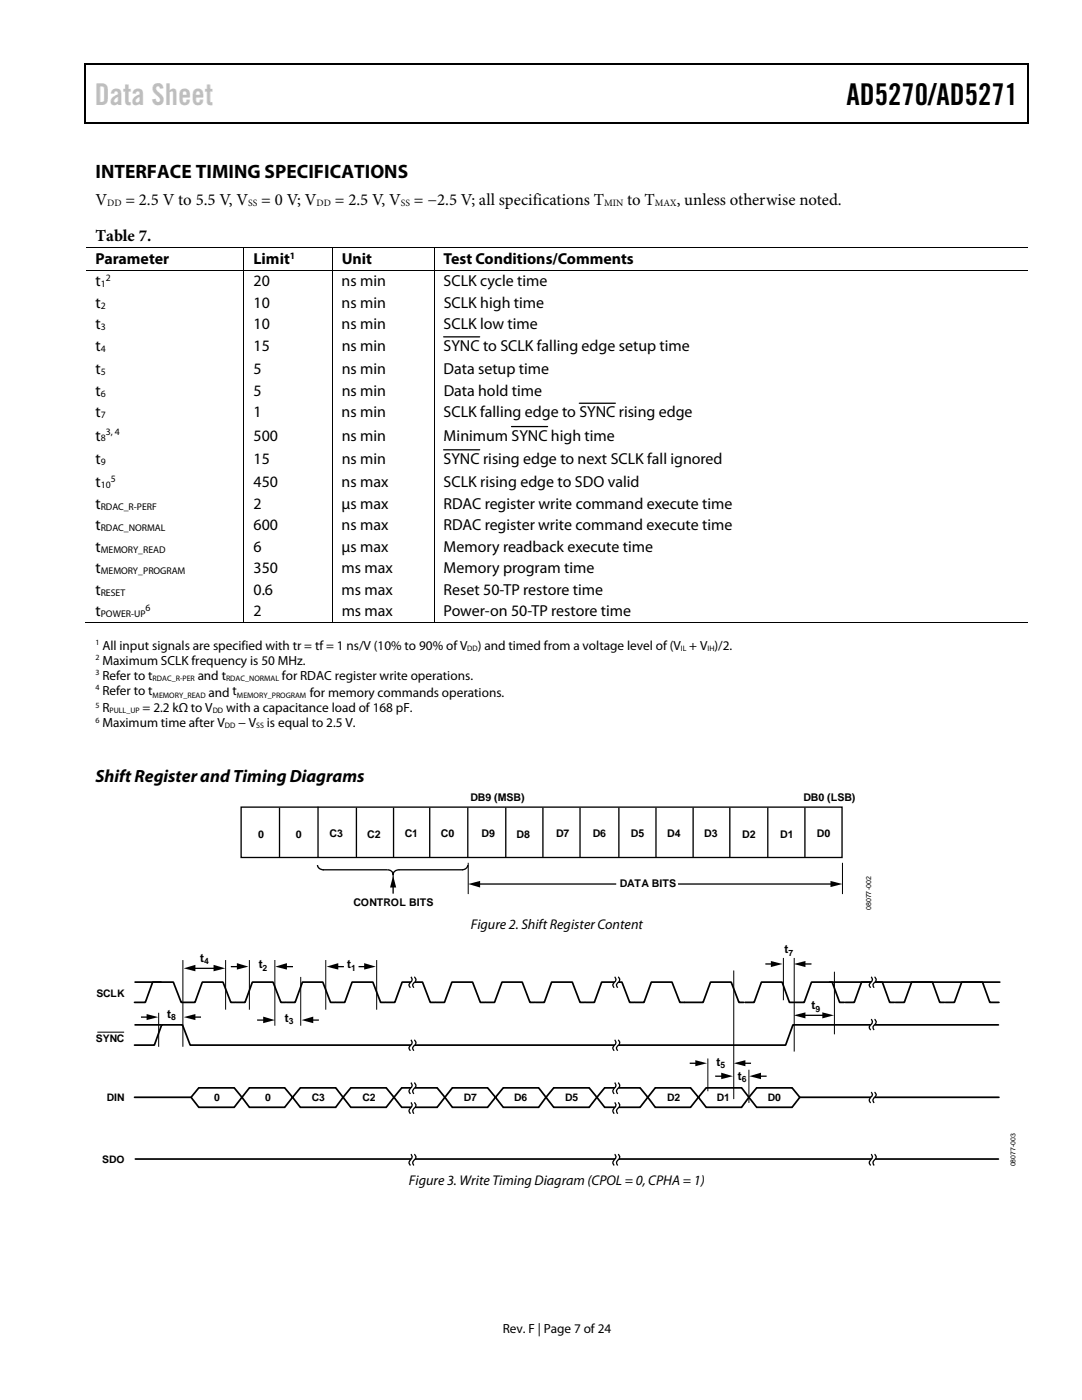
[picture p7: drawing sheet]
<svg xmlns="http://www.w3.org/2000/svg" width="216mm" height="279mm" viewBox="0 0 216 279" stroke-linecap="round" stroke-linejoin="round" font-family="sans-serif">
<defs><g id="words">
<text font-size="6" fill="#c0c0c0" x="18.9" y="21">Data Sheet</text>
<text font-size="6" x="168.9" y="21">AD5270/AD5271</text>
<text font-size="3.9" x="19" y="35.6">INTERFACE TIMING SPECIFICATIONS</text>
<text font-size="3.5" x="19" y="156">Shift Register and Timing Diagrams</text>
<g font-size="3.3">
<text x="19" y="41">V</text>
<text x="25" y="41">= 2.5 V to 5.5 V, V</text>
<text x="52.1" y="41">= 0 V; V</text>
<text x="66.8" y="41">= 2.5 V, V</text>
<text x="82.6" y="41">= −2.5 V; all specifications T</text>
<text x="125.1" y="41">to T</text>
<text x="135" y="41">, unless otherwise noted.</text>
<text x="19.1" y="48.1">Table 7.</text>
</g>
<g font-size="3.2">
<text x="19" y="52.7">Parameter</text>
<text x="50.6" y="52.7">Limit</text>
<text x="68.2" y="52.7">Unit</text>
<text x="88.5" y="52.7">Test Conditions/Comments</text>
<text x="19" y="57.2">t</text>
<text x="50.6" y="57.2">20</text>
<text x="68.2" y="57.2">ns min</text>
<text x="88.5" y="57.2">SCLK cycle time</text>
<text x="19" y="61.4">t</text>
<text x="19" y="65.7">t</text>
<text x="50.6" y="61.4">10</text>
<text x="50.6" y="65.7">10</text>
<text x="68.2" y="65.7">ns min</text>
<text x="68.2" y="61.4">ns min</text>
<text x="88.5" y="65.7">SCLK low time</text>
<text x="88.5" y="61.4">SCLK high time</text>
<text x="19" y="70">t</text>
<text x="50.6" y="70">15</text>
<text x="68.2" y="70">ns min</text>
<text x="88.5" y="70">SYNC to SCLK falling edge setup time</text>
<text x="19" y="74.7">t</text>
<text x="50.6" y="74.7">5</text>
<text x="68.2" y="74.7">ns min</text>
<text x="88.5" y="74.7">Data setup time</text>
<text x="19" y="79">t</text>
<text x="19" y="83.3">t</text>
<text x="50.6" y="83.3">1</text>
<text x="50.6" y="79">5</text>
<text x="68.2" y="83.3">ns min</text>
<text x="68.2" y="79">ns min</text>
<text x="88.5" y="83.3">SCLK falling edge to SYNC rising edge</text>
<text x="88.5" y="79">Data hold time</text>
<text x="19" y="87.9">t</text>
<text x="50.6" y="87.9">500</text>
<text x="68.2" y="87.9">ns min</text>
<text x="88.5" y="87.9">Minimum SYNC high time</text>
<text x="19" y="92.6">t</text>
<text x="50.6" y="92.6">15</text>
<text x="68.2" y="92.6">ns min</text>
<text x="88.5" y="92.6">SYNC rising edge to next SCLK fall ignored</text>
<text x="19" y="97.2">t</text>
<text x="19" y="101.5">t</text>
<text x="50.6" y="97.2">450</text>
<text x="50.6" y="101.5">2</text>
<text x="68.2" y="101.5">μs max</text>
<text x="68.2" y="97.2">ns max</text>
<text x="88.5" y="101.5">RDAC register write command execute time</text>
<text x="88.5" y="97.2">SCLK rising edge to SDO valid</text>
<text x="19" y="105.8">t</text>
<text x="50.6" y="105.8">600</text>
<text x="68.2" y="105.8">ns max</text>
<text x="88.5" y="105.8">RDAC register write command execute time</text>
<text x="19" y="110.1">t</text>
<text x="50.6" y="110.1">6</text>
<text x="68.2" y="110.1">μs max</text>
<text x="88.5" y="110.1">Memory readback execute time</text>
<text x="19" y="114.4">t</text>
<text x="19" y="118.7">t</text>
<text x="50.6" y="114.4">350</text>
<text x="50.6" y="118.7">0.6</text>
<text x="68.2" y="114.4">ms max</text>
<text x="68.2" y="118.7">ms max</text>
<text x="88.5" y="114.4">Memory program time</text>
<text x="88.5" y="118.7">Reset 50-TP restore time</text>
<text x="19" y="123">t</text>
<text x="50.6" y="123">2</text>
<text x="68.2" y="123">ms max</text>
<text x="88.5" y="123">Power-on 50-TP restore time</text>
</g>
<g font-size="2.8">
<text x="93.9" y="185.3">Figure 2. Shift Register Content</text>
<text x="81.6" y="236.4">Figure 3. Write Timing Diagram (CPOL = 0, CPHA = 1)</text>
</g>
<g font-size="2.6">
<text x="20.4" y="129.7">All input signals are specified with tr = tf = 1 ns/V (10% to 90% of V</text>
<text x="95.4" y="129.7">) and timed from a voltage level of (V + V )/2.</text>
<text x="20.4" y="132.7">Maximum SCLK frequency is 50 MHz.</text>
<text x="20.4" y="135.7">Refer to t</text>
<text x="39.5" y="135.7">and t</text>
<text x="56.3" y="135.7">for RDAC register write operations.</text>
<text x="20.4" y="138.7">Refer to t</text>
<text x="20.4" y="142.2">R</text>
<text x="28.4" y="142.2">= 2.2 kΩ to V</text>
<text x="41.6" y="139.2">and t</text>
<text x="45.1" y="142.2">with a capacitance load of 168 pF.</text>
<text x="61.8" y="139.2">for memory commands operations.</text>
<text x="20.4" y="145.2">Maximum time after V</text>
<text x="47.5" y="145.2">− V</text>
<text x="53.3" y="145.2">is equal to 2.5 V.</text>
<text x="100.3" y="266">Rev. F | Page 7 of 24</text>
</g>
<g font-size="2.4">
<text x="39.9" y="191.9">t</text>
<text x="156.5" y="190.3">t</text>
<text x="51.6" y="193.2">t</text>
<text x="69.3" y="193.2">t</text>
<text x="33.4" y="203.1">t</text>
<text x="56.8" y="203.9">t</text>
<text x="161.9" y="201.4">t</text>
<text x="143" y="212.7">t</text>
<text x="147.2" y="215.5">t</text>
</g>
<g font-size="2.1">
<text x="93.9" y="159.9">DB9 (MSB)</text>
<text x="160.3" y="159.9">DB0 (LSB)</text>
<text x="51.5" y="167.2">0</text>
<text x="59" y="167.2">0</text>
<text x="65.8" y="167.1">C3</text>
<text x="73.3" y="167.2">C2</text>
<text x="80.8" y="167.1">C1</text>
<text x="88" y="167.1">C0</text>
<text x="96.1" y="167.1">D9</text>
<text x="103.1" y="167.2">D8</text>
<text x="111" y="167.1">D7</text>
<text x="118.3" y="167.1">D6</text>
<text x="125.9" y="167.1">D5</text>
<text x="133.1" y="167.1">D4</text>
<text x="140.5" y="167.1">D3</text>
<text x="148.1" y="167.2">D2</text>
<text x="155.7" y="167.2">D1</text>
<text x="163" y="167.1">D0</text>
<text x="123.7" y="177.1">DATA BITS</text>
<text x="70.5" y="180.9">CONTROL BITS</text>
<text x="19.2" y="198.9">SCLK</text>
<text x="19.1" y="207.9">SYNC</text>
<text x="21.3" y="219.7">DIN</text>
<text x="42.8" y="219.7">0</text>
<text x="52.9" y="219.7">0</text>
<text x="62.2" y="219.7">C3</text>
<text x="72.3" y="219.7">C2</text>
<text x="92.6" y="219.7">D7</text>
<text x="102.6" y="219.7">D6</text>
<text x="112.8" y="219.7">D5</text>
<text x="133.1" y="219.7">D2</text>
<text x="143.1" y="219.7">D1</text>
<text x="153.2" y="219.7">D0</text>
<text x="20.4" y="232">SDO</text>
</g>
<g font-size="1.9">
<text x="21.4" y="41.2">DD</text>
<text x="49.5" y="41.2">SS</text>
<text x="63.2" y="41.2">DD</text>
<text x="80" y="41.2">SS</text>
<text x="120.5" y="41.2">MIN</text>
<text x="130.7" y="41.2">MAX</text>
<text x="57.8" y="51.6">1</text>
<text x="20.1" y="57.3">1</text>
<text x="21.1" y="56.1">2</text>
<text x="20.1" y="61.6">2</text>
<text x="20.1" y="65.9">3</text>
<text x="20.1" y="70.2">4</text>
<text x="20.1" y="74.8">5</text>
<text x="20.1" y="79.1">6</text>
<text x="20.1" y="83.4">7</text>
<text x="20.1" y="88.1">8</text>
<text x="21.1" y="86.9">3, 4</text>
<text x="20.1" y="92.7">9</text>
<text x="20.1" y="97.4">10</text>
<text x="20.1" y="101.7">RDAC_R-PERF</text>
<text x="22.1" y="96.2">5</text>
<text x="20.1" y="106">RDAC_NORMAL</text>
<text x="20.1" y="110.3">MEMORY_READ</text>
<text x="20.1" y="114.6">MEMORY_PROGRAM</text>
<text x="20.1" y="118.9">RESET</text>
<text x="20.1" y="123.2">POWER-UP</text>
<text x="29" y="121.9">6</text>
</g>
<g font-size="1.7">
<text x="157.4" y="190.8">7</text>
<text x="40.7" y="192.4">4</text>
<text x="52.4" y="193.7">2</text>
<text x="70.1" y="193.7">1</text>
<text x="34.2" y="203.6">8</text>
<text x="162.7" y="202">9</text>
<text x="57.6" y="204.4">3</text>
<text x="143.8" y="213.2">5</text>
<text x="148" y="216">6</text>
</g>
<g font-size="1.6">
<text x="19" y="128.8">1</text>
<text x="19" y="131.8">2</text>
<text x="93.2" y="129.9">DD</text>
<text x="135.8" y="129.9">IL</text>
<text x="141.2" y="129.9">IH</text>
<text x="19" y="134.8">3</text>
<text x="19" y="137.8">4</text>
<text x="30.5" y="135.8">RDAC_R-PER</text>
<text x="45.1" y="135.8">RDAC_NORMAL</text>
<text x="19" y="141.3">5</text>
<text x="21.8" y="142.3">PULL_UP</text>
<text x="30.5" y="139.4">MEMORY_READ</text>
<text x="42.4" y="142.3">DD</text>
<text x="47.3" y="139.4">MEMORY_PROGRAM</text>
<text x="19" y="144.3">6</text>
<text x="44.9" y="145.3">DD</text>
<text x="51.1" y="145.3">SS</text>
</g>
<g font-size="1.4">
<text x="173.8" y="181.7" transform="rotate(-90 173.8 181.7)">08077-002</text>
<text x="202.6" y="232.8" transform="rotate(-90 202.6 232.8)">08077-003</text>
</g>
</g></defs>
<g fill="#000">
<path d="M16.9 12.7h.2v1h-.2zM205.1 12.7h.2v1h-.2zM205.1 12.7h.2v.3h-.2zM82.3 24.4h.2v.3h-.2zM205.1 24.4h.2v.3h-.2zM78.4 174.8l.7 2.3h-1.3zM93.4 176.4l2.4-.6v1.3zM165.7 175.8l2.4 .6-2.4 .6zM36.7 193.3l2.3-.7v1.2zM42.6 192.6l2.3 .7-2.3 .5zM47.3 192.2l2.3 .7-2.3 .6zM54.9 192.9l2.4-.7v1.3z"/>
<path d="M65.2 192.9l2.3-.7v1.3zM72.7 192.2l2.3 .7-2.3 .6zM153.8 191.8l2.3 .6-2.3 .6zM158.4 192.4l2.3-.6v1.2zM29.3 202.4l2.3 .6-2.3 .6zM36.7 203l2.3-.6v1.2zM52.5 202.9l2.3 .7-2.3 .6zM60.2 203.6l2.3-.7v1.3zM138.7 211.6l2.4 .6-2.4 .6zM143.9 214.1l2.3 .7-2.3 .6zM146.4 212.2l2.3-.6v1.2zM149.5 214.8l2.3-.7v1.3z"/>
<path d="M158.4 202.6l2.3-.6v1.2zM164.1 202l2.3 .6-2.3 .6z"/>
</g>
<path d="M16.9 12.8h188.2M17 13.7v11M205.2 13.7v11M205.1 24.5h-188.2M88.5 67.2h7.2M88.5 89.8h7.2M102.1 85.1h7.2M115.6 80.5h7.2" fill="none" stroke="#000" stroke-width=".25"/>
<g fill="none" stroke="#000" stroke-width=".2">
<path d="M17.1 53.9h188M48.7 49.5v4.3M48.7 54v70.4M66.3 49.5v4.3M66.3 54v70.4M86.6 49.5v4.3M86.6 54v70.4M205.1 49.4h-188M16.9 124.3h31.7M48.8 124.3h17.4M66.4 124.3h20.1M86.7 124.3h118.4"/>
<path d="M93.4 172.2v6.2M168.1 172.2v6.2M36.5 191.6v17.3M45 191.6v9.9M49.8 191.6v9.9M54.8 191.6v13.1M60 195v9.7M65 191.6v9.9M75.2 191.6v9.9M146.4 193.7v25.7M156.3 191.2v8.4M158.5 191.2v18.7"/>
<path d="M166.5 193.9v12.5M19.4 206h5.4M31.7 202.1v6.8M141.2 211.2v6.6M149.4 213.5v6.6"/>
</g>
<g fill="none" stroke="#000" stroke-width=".26">
<path d="M48.1 161.1h119.9v10h-119.9zM55.8 161.2v10M63.4 172.6a1.08 1.08 0 0 0 1.2 1M63.5 161v10.2M64.4 173.6h12.9a1.05 1.05 0 0 1 1.1 1 1.04 1.04 0 0 1 1.3-1M71.1 161.2v9.9M78.4 176.7v1.7M78.5 161.2v10M79.6 173.6h12.7M85.7 161.2v9.9M93.3 172.6a1.05 1.05 0 0 1-1.1 1M93.3 161.2v10"/>
<path d="M95.4 176.4h27.6M100.9 161.2v9.9M108.3 161.2v9.9M115.7 161.2v9.9M123.5 161.2v9.9M130.9 161.2v9.9M135.3 176.4h30.9M138.3 161.2v9.9M145.6 161.2v9.9M153.2 161.2v9.9M160.6 161.2v10M38.5 193.3h4.5"/>
<path d="M46.1 192.9h1.6M56.8 192.9h1.7M67.1 192.9h1.5M71.5 192.9h1.6M82 195l.2 .6-.6 1 .3 .5M82.7 195l.2 .3 .1 .3-.7 1 .3 .5M122.6 195l.3 .6-.6 1 .3 .5M123.3 195l.4 .6-.7 1 .3 .5M152.7 192.4h1.6M160.3 192.4h1.6M173.8 195l.3 .6-.7 1 .3 .5M174.5 195l.3 .3v.3l-.6 1 .2 .5"/>
<path d="M28.1 203h1.6M38.5 203h1.6M51.3 203.6h1.6M62.1 203.6h1.5M82 207.5l.2 .7-.6 1 .3 .5M82 216.1l.2 .6-.6 1.1 .3 .5M82.7 207.5l.2 .3 .1 .4-.7 1 .3 .5M82.7 216.1l.3 .6-.7 1.1 .3 .5M122.6 207.5l.3 .7-.6 1 .3 .5M122.6 216.1l.3 .6a1.26 1.26 0 0 0-.5 1.3l.2 .3M123.3 207.5l.4 .7-.7 1 .3 .5M123.3 216.1l.4 .6-.7 1.1 .3 .5"/>
<path d="M137.6 212.2h1.6M142.7 214.8h1.7M148.3 212.2h1.6M151.4 214.8h1.6M160.3 202.6h4.2M173.8 203.4l.3 .6-.7 1 .3 .6M173.8 218l.3 .5a1.23 1.23 0 0 0-.6 1.3l.2 .3M174.5 203.4l.3 .3v.3l-.6 1 .2 .6M174.5 218l.3 .5-.6 1.1 .2 .5M82 220l.2 .7-.6 1 .3 .6M82 230.4l.2 .6-.6 1 .3 .6M82.7 220l.2 .3 .1 .4-.7 1 .3 .6"/>
<path d="M82.7 230.4l.2 .3 .1 .3-.7 1 .3 .6M122.6 220l.3 .7-.6 1 .3 .6M122.6 230.4l.3 .6-.6 1 .3 .6M123.3 220l.4 .7-.7 1 .3 .6M123.3 230.4l.4 .6-.7 1 .3 .6M173.8 230.4l.3 .6-.7 1 .3 .6M174.5 230.4l.3 .3v.3l-.6 1 .2 .6"/>
</g>
<g fill="none" stroke="#000" stroke-width=".34">
<path d="M26.8 196h5.5M165.5 196h34M26.8 219h11.2M26.8 200h2.2l1.5-4h4.1l1.6 4h2.7l1.5-4h4.1l1.6 4h.9M26.8 204.5h5.5M39.7 217.1h7l1.6 1.9-1.6 2h-7l-1.6-2zM47.1 200h1.8l1.5-4h4.1l1.5 4h1M49.8 217.1h7l1.6 1.9-1.6 2h-7l-1.5-2zM57.1 200h1.8l1.4-4h4.1l1.6 4h.9M59.9 217.1h7.1l1.5 1.9-1.5 2h-7.1l-1.5-2zM67 200h1.8l1.5-4h4.1l1.5 4h1M70 217.1h7.1l1.5 1.9-1.5 2h-7.1l-1.5-2z"/>
<path d="M77 200h1.8l1.4-4h4.1l1.6 4h.9M80.2 217.1h7l1.6 1.9-1.6 2h-7l-1.6-2zM86.9 200h1.8l1.5-4h4.1l1.5 4h1M90.3 217.1h7l1.6 1.9-1.6 2h-7l-1.5-2zM96.9 200h1.8l1.5-4h4l1.5 4h1M100.4 217.1h7.1l1.4 1.9-1.4 2h-7.1l-1.5-2zM106.8 200h1.8l1.5-4h4.1l1.5 4h1M110.5 217.1h7.1l1.5 1.9-1.5 2h-7.1l-1.6-2zM116.8 200h1.8l1.5-4h4l1.5 4h1M120.6 217.1h7.1l1.6 1.9-1.6 2h-7.1l-1.5-2zM126.7 200h1.8l1.5-4h4.1l1.6 4h4.6l1.5-4h4.1l1.5 4h1M130.7 217.1h7.1l1.6 1.9-1.6 2h-7.1l-1.4-2z"/>
<path d="M140.9 217.1h7.1l1.4 1.9-1.4 2h-7.1l-1.5-2zM148.7 200h1.8l1.4-4h4.2l1.4 4h1M151 217.1h7.1l1.5 1.9-1.5 2h-7.1l-1.6-2zM158.6 200h1.9l1.4-4h4.2l1.4 4h1M159.6 219h39.7M168.7 200h1.8l1.4-4h4.2l1.4 4h1M178.6 200h1.8l1.5-4h4.2l1.4 4h1M188.6 200h1.8l1.5-4h4.1l1.5 4h1.8M199.2 204.5h-41l-1.4 4.1h-118.8l-1.6-4.1h-4.1l-1.5 4.1h-4M27 231.3h172.2"/>
</g>
<g fill="none" stroke="#fff" stroke-width=".6" stroke-linecap="butt">
<path d="M82.3 195l.3 .6-.6 1 .2 .5M123 195l.3 .6-.7 1 .3 .5M174.2 195l.3 .6-.7 1 .3 .5M82.3 207.5l.3 .7-.6 1 .2 .5M82.3 216.1l.3 .6-.6 1.1 .2 .5M123 207.5l.3 .7-.7 1 .3 .5M123 216.1l.3 .6-.7 1.1 .3 .5M174.2 203.4l.3 .6-.7 1 .3 .6M174.2 218l.3 .5-.7 1.1 .3 .5M82.3 220l.3 .7-.6 1 .2 .6M82.3 230.4l.3 .6-.6 1 .2 .6M123 220l.3 .7-.7 1 .3 .6"/>
<path d="M123 230.4l.3 .6-.7 1 .3 .6M174.2 230.4l.3 .6-.7 1 .3 .6"/>
</g>
<use href="#words"/>
</svg>
